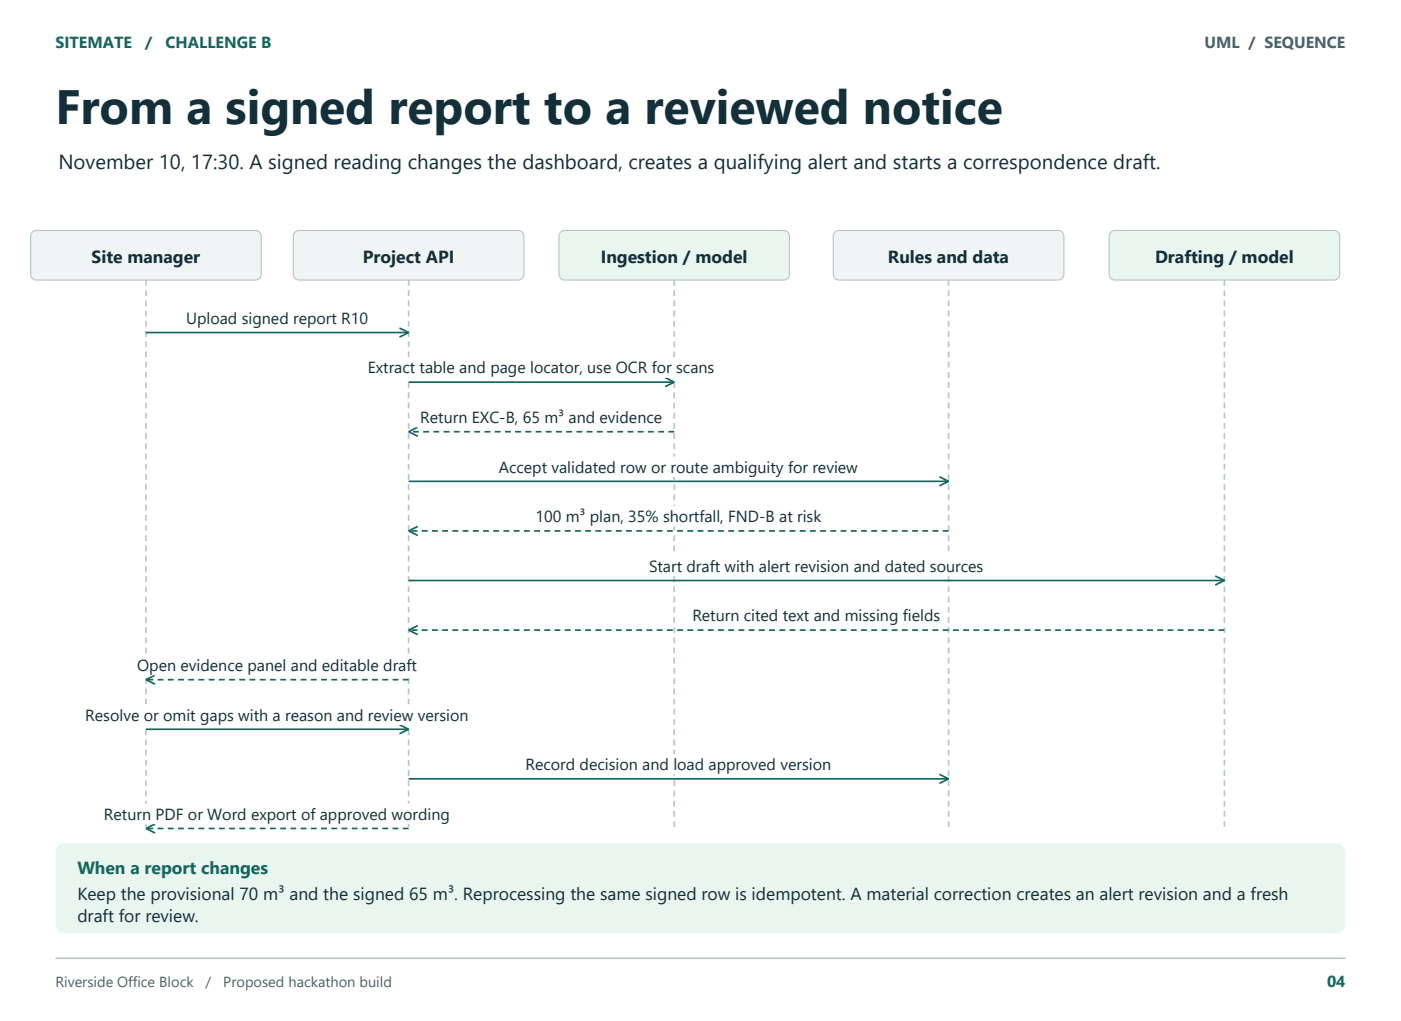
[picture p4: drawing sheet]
<svg xmlns="http://www.w3.org/2000/svg" width="339mm" height="247mm" viewBox="0 0 339 247" stroke-linecap="round" stroke-linejoin="round" font-family="sans-serif">
<defs><g id="words">
<text font-size="11.6" fill="#132f39" x="13.4" y="30">From a signed report to a reviewed notice</text>
<text font-size="4.9" fill="#132f39" x="14.1" y="40.9">November 10, 17:30. A signed reading changes the dashboard, creates a qualifying alert and starts a correspondence draft.</text>
<g font-size="4.2" fill="#132f39">
<text x="22.1" y="63.5">Site manager</text>
<text x="87.7" y="63.5">Project API</text>
<text x="145.2" y="63.5">Ingestion / model</text>
<text x="214.7" y="63.5">Rules and data</text>
<text x="279.2" y="63.5">Drafting / model</text>
<text x="18.7" y="217.7">Keep the provisional 70 m³ and the signed 65 m³. Reprocessing the same signed row is idempotent. A material correction creates an alert revision and a fresh</text>
<text x="18.7" y="223">draft for review.</text>
</g>
<text font-size="4.2" fill="#11675f" x="18.7" y="211.3">When a report changes</text>
<g font-size="3.9" fill="#11675f">
<text x="13.4" y="11.6">SITEMATE</text>
<text x="35.1" y="11.6">/</text>
<text x="40" y="11.6">CHALLENGE B</text>
<text x="320.8" y="238.8">04</text>
</g>
<text font-size="3.9" fill="#48616a" x="291.1" y="11.6">UML / SEQUENCE</text>
<g font-size="3.9" fill="#132f39">
<text x="45" y="78.3">Upload signed report R10</text>
<text x="88.9" y="90.3">Extract table and page locator, use OCR for scans</text>
<text x="101.6" y="102.3">Return EXC-B, 65 m³ and evidence</text>
<text x="120.6" y="114.3">Accept validated row or route ambiguity for review</text>
<text x="129.4" y="126.3">100 m³ plan, 35% shortfall, FND-B at risk</text>
<text x="156.9" y="138.3">Start draft with alert revision and dated sources</text>
<text x="167.4" y="150.3">Return cited text and missing fields</text>
<text x="33.2" y="162.3">Open evidence panel and editable draft</text>
<text x="20.6" y="174.3">Resolve or omit gaps with a reason and review version</text>
<text x="127" y="186.3">Record decision and load approved version</text>
<text x="25.1" y="198.3">Return PDF or Word export of approved wording</text>
</g>
<g font-size="3.5" fill="#48616a">
<text x="13.4" y="238.8">Riverside Office Block</text>
<text x="49.7" y="238.8">/</text>
<text x="54" y="238.8">Proposed hackathon build</text>
</g>
</g></defs>
<path d="M13.4 231.8h311.9" fill="none" stroke="#b5c8c7" stroke-width=".41"/>
<path d="M8 56l.8-.3h52.9a1.41 1.41 0 0 1 1.4 1.5v9.1a1.41 1.41 0 0 1-1.4 1.4h-52.9a1.41 1.41 0 0 1-1.4-1.4v-9.1l.1-.5z" fill-rule="evenodd" fill="#f0f4f5" stroke="#b5c8c7" stroke-width=".28"/>
<path d="M35.3 67.7v132.7" fill="none" stroke="#b5c8c7" stroke-width=".41" stroke-dasharray="1.4 1.1" stroke-linecap="butt"/>
<path d="M71.5 56l.8-.3h52.9a1.41 1.41 0 0 1 1.4 1.5v9.1a1.41 1.41 0 0 1-1.4 1.4h-52.9a1.41 1.41 0 0 1-1.4-1.4v-9.1l.1-.5z" fill-rule="evenodd" fill="#f0f4f5" stroke="#b5c8c7" stroke-width=".28"/>
<path d="M98.8 67.7v132.7" fill="none" stroke="#b5c8c7" stroke-width=".41" stroke-dasharray="1.4 1.1" stroke-linecap="butt"/>
<path d="M135.7 56l.8-.3h52.9a1.41 1.41 0 0 1 1.5 1.5v9.1a1.41 1.41 0 0 1-1.5 1.4h-52.9a1.41 1.41 0 0 1-1.4-1.4v-9.1l.1-.5z" fill-rule="evenodd" fill="#e9f5ef" stroke="#b5c8c7" stroke-width=".28"/>
<path d="M163 67.7v132.7" fill="none" stroke="#b5c8c7" stroke-width=".41" stroke-dasharray="1.4 1.1" stroke-linecap="butt"/>
<path d="M202 56l.8-.3h53a1.41 1.41 0 0 1 1.4 1.5v9.1a1.41 1.41 0 0 1-1.4 1.4h-53a1.41 1.41 0 0 1-1.4-1.4v-9.1l.1-.5z" fill-rule="evenodd" fill="#f0f4f5" stroke="#b5c8c7" stroke-width=".28"/>
<path d="M229.3 67.7v132.7" fill="none" stroke="#b5c8c7" stroke-width=".41" stroke-dasharray="1.4 1.1" stroke-linecap="butt"/>
<path d="M268.7 56l.8-.3h52.9a1.41 1.41 0 0 1 1.4 1.5v9.1a1.41 1.41 0 0 1-1.4 1.4h-52.9a1.41 1.41 0 0 1-1.4-1.4v-9.1l.1-.5z" fill-rule="evenodd" fill="#e9f5ef" stroke="#b5c8c7" stroke-width=".28"/>
<path d="M296 67.7v132.7" fill="none" stroke="#b5c8c7" stroke-width=".41" stroke-dasharray="1.4 1.1" stroke-linecap="butt"/>
<path d="M96.6 79.3l2.2 1.1M35.3 80.4h63.5M98.8 80.4l-2.2 1.1" fill="none" stroke="#11675f" stroke-width=".41"/>
<path d="M43.9 74.4h46.2v5h-46.2z" fill-rule="evenodd" fill="#fff"/>
<path d="M98.8 92.4h64.2M160.8 91.3l2.2 1.1M163 92.4l-2.2 1.1" fill="none" stroke="#11675f" stroke-width=".41"/>
<path d="M87.9 86.4h86v5h-86z" fill-rule="evenodd" fill="#fff"/>
<path d="M163 104.4h-64.2" fill="none" stroke="#11675f" stroke-width=".41" stroke-dasharray="1.4 1.1" stroke-linecap="butt"/>
<path d="M101 103.3l-2.2 1.1 2.2 1.1" fill="none" stroke="#11675f" stroke-width=".41"/>
<path d="M100.5 98.4h60.7v5h-60.7z" fill-rule="evenodd" fill="#fff"/>
<path d="M98.8 116.4h130.5M227.1 115.3l2.2 1.1M229.3 116.4l-2.2 1.1" fill="none" stroke="#11675f" stroke-width=".41"/>
<path d="M119.5 110.4h89.1v5h-89.1z" fill-rule="evenodd" fill="#fff"/>
<path d="M229.3 128.4h-130.5" fill="none" stroke="#11675f" stroke-width=".41" stroke-dasharray="1.4 1.1" stroke-linecap="butt"/>
<path d="M101 127.3l-2.2 1.1 2.2 1.1" fill="none" stroke="#11675f" stroke-width=".41"/>
<path d="M128.4 122.4h71.3v5h-71.3z" fill-rule="evenodd" fill="#fff"/>
<path d="M293.8 139.3l2.2 1.1M98.8 140.4h197.2M296 140.4l-2.2 1.1" fill="none" stroke="#11675f" stroke-width=".41"/>
<path d="M155.8 134.4h83.1v4.9h-83.1z" fill-rule="evenodd" fill="#fff"/>
<path d="M296 152.4h-197.2" fill="none" stroke="#11675f" stroke-width=".41" stroke-dasharray="1.4 1.1" stroke-linecap="butt"/>
<path d="M101 151.3l-2.2 1.1 2.2 1.1" fill="none" stroke="#11675f" stroke-width=".41"/>
<path d="M166.3 146.4h62.2v4.9h-62.2z" fill-rule="evenodd" fill="#fff"/>
<path d="M98.8 164.4h-63.5" fill="none" stroke="#11675f" stroke-width=".41" stroke-dasharray="1.4 1.1" stroke-linecap="butt"/>
<path d="M37.5 163.3l-2.2 1.1 2.2 1.1" fill="none" stroke="#11675f" stroke-width=".41"/>
<path d="M32.1 158.4h69.8v4.9h-69.8z" fill-rule="evenodd" fill="#fff"/>
<path d="M35.3 176.4h63.5M96.6 175.3l2.2 1.1M98.8 176.4l-2.2 1.1" fill="none" stroke="#11675f" stroke-width=".41"/>
<path d="M19.6 170.4h94.9v4.9h-94.9z" fill-rule="evenodd" fill="#fff"/>
<path d="M98.8 188.4h130.5M227.1 187.3l2.2 1.1M229.3 188.4l-2.2 1.1" fill="none" stroke="#11675f" stroke-width=".41"/>
<path d="M126 182.4h76.1v4.9h-76.1z" fill-rule="evenodd" fill="#fff"/>
<path d="M98.8 200.4h-63.5" fill="none" stroke="#11675f" stroke-width=".41" stroke-dasharray="1.4 1.1" stroke-linecap="butt"/>
<path d="M37.5 199.3l-2.2 1.1 2.2 1.1" fill="none" stroke="#11675f" stroke-width=".41"/>
<path d="M24.1 194.4h85.9v4.9h-85.9z" fill-rule="evenodd" fill="#fff"/>
<path d="M13.9 204.8a2.46 2.46 0 0 1 2-.9h306.9a2.47 2.47 0 0 1 2.5 2.5v16.9a2.47 2.47 0 0 1-2.5 2.5h-306.9a2.47 2.47 0 0 1-2.5-2.5v-16.9l.1-.6z" fill-rule="evenodd" fill="#e9f5ef"/>
<use href="#words"/>
</svg>
